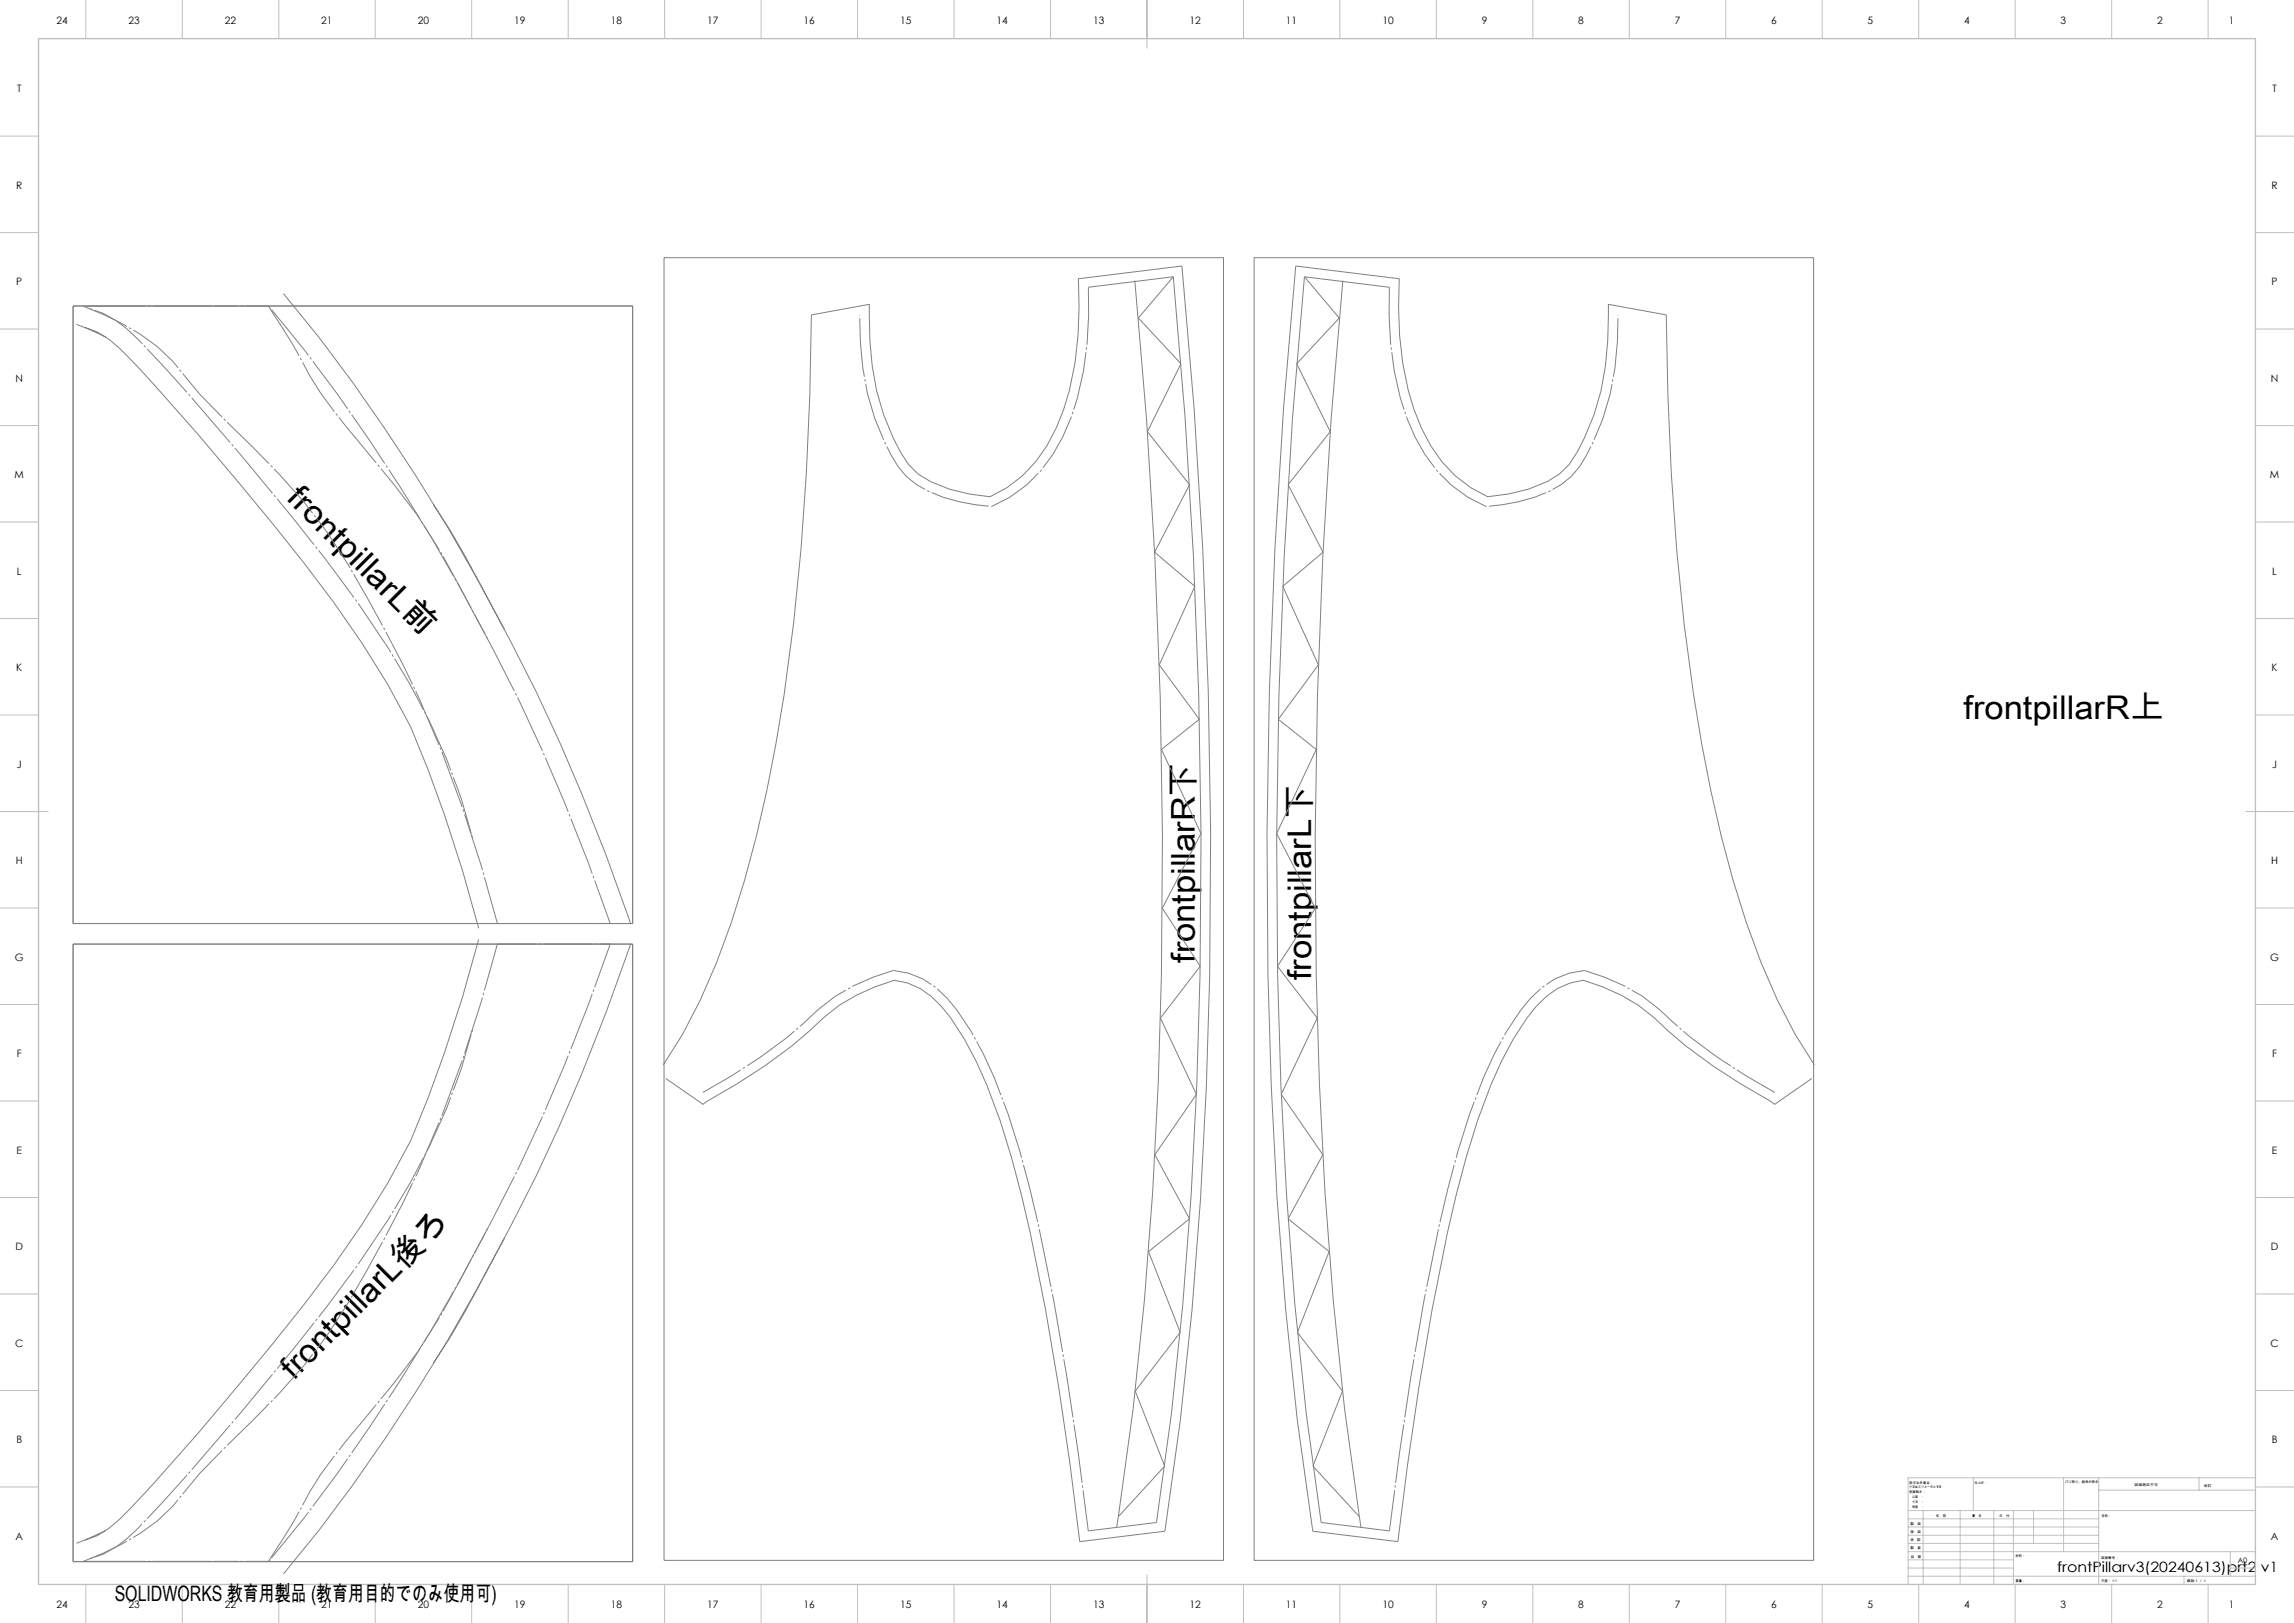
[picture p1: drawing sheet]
<svg xmlns="http://www.w3.org/2000/svg" width="1189mm" height="841mm" viewBox="0 0 1189 841" stroke-linecap="round" stroke-linejoin="round" font-family="sans-serif">
<defs><g id="words">
<g font-size="16.9">
<text x="148" y="259" transform="rotate(45 148 259)">frontpillarL前</text>
<text x="1018" y="373">frontpillarR上</text>
<text x="619" y="499" transform="rotate(-90 619 499)">frontpillarR下</text>
<text x="680" y="508" transform="rotate(-90 680 508)">frontpillarL下</text>
<text x="152" y="715" transform="rotate(-45 152 715)">frontpillarL後ろ</text>
</g>
<text font-size="11" x="59" y="830">SOLIDWORKS 教育用製品 (教育用目的でのみ使用可)</text>
<text font-size="7.4" x="1066" y="815">frontPillarv3(20240613)prt2 v1</text>
<g font-size="5.3">
<text x="29" y="12">24</text>
<text x="67" y="12">23</text>
<text x="117" y="12">22</text>
<text x="167" y="12">21</text>
<text x="217" y="12">20</text>
<text x="267" y="12">19</text>
<text x="317" y="12">18</text>
<text x="367" y="12">17</text>
<text x="417" y="12">16</text>
<text x="467" y="12">15</text>
<text x="517" y="12">14</text>
<text x="567" y="12">13</text>
<text x="617" y="12">12</text>
<text x="667" y="12">11</text>
<text x="717" y="12">10</text>
<text x="768" y="12">9</text>
<text x="818" y="12">8</text>
<text x="868" y="12">7</text>
<text x="918" y="12">6</text>
<text x="968" y="12">5</text>
<text x="1018" y="12">4</text>
<text x="1068" y="12">3</text>
<text x="1118" y="12">2</text>
<text x="1155" y="12">1</text>
<text x="9" y="48">T</text>
<text x="1178" y="48">T</text>
<text x="8" y="98">R</text>
<text x="1177" y="98">R</text>
<text x="8" y="148">P</text>
<text x="1177" y="148">P</text>
<text x="8" y="198">N</text>
<text x="1177" y="198">N</text>
<text x="8" y="248">M</text>
<text x="1177" y="248">M</text>
<text x="9" y="298">L</text>
<text x="1178" y="298">L</text>
<text x="8" y="348">K</text>
<text x="1177" y="348">K</text>
<text x="9" y="398">J</text>
<text x="1178" y="398">J</text>
<text x="8" y="448">H</text>
<text x="1177" y="448">H</text>
<text x="8" y="498">G</text>
<text x="1177" y="498">G</text>
<text x="9" y="548">F</text>
<text x="1178" y="548">F</text>
<text x="9" y="598">E</text>
<text x="1178" y="598">E</text>
<text x="8" y="648">D</text>
<text x="1177" y="648">D</text>
<text x="8" y="698">C</text>
<text x="1177" y="698">C</text>
<text x="8" y="748">B</text>
<text x="1177" y="748">B</text>
<text x="8" y="798">A</text>
<text x="1177" y="798">A</text>
<text x="29" y="833">24</text>
<text x="67" y="833">23</text>
<text x="117" y="833">22</text>
<text x="167" y="833">21</text>
<text x="217" y="833">20</text>
<text x="267" y="833">19</text>
<text x="317" y="833">18</text>
<text x="367" y="833">17</text>
<text x="417" y="833">16</text>
<text x="467" y="833">15</text>
<text x="517" y="833">14</text>
<text x="567" y="833">13</text>
<text x="617" y="833">12</text>
<text x="667" y="833">11</text>
<text x="717" y="833">10</text>
<text x="768" y="833">9</text>
<text x="818" y="833">8</text>
<text x="868" y="833">7</text>
<text x="918" y="833">6</text>
<text x="968" y="833">5</text>
<text x="1018" y="833">4</text>
<text x="1068" y="833">3</text>
<text x="1118" y="833">2</text>
<text x="1155" y="833">1</text>
</g>
<text font-size="3.9" x="1160" y="810">A0</text>
<g font-size="1.7">
<text x="990" y="769">指示なき場合：</text>
<text x="990" y="771">寸法はミリメータとする</text>
<text x="990" y="774">表面粗さ：</text>
<text x="1023" y="769">仕上げ：</text>
<text x="1070" y="769">バリ取り、鋭角の除去</text>
<text x="1106" y="770">図面測定不可</text>
<text x="1142" y="770">改訂</text>
<text x="990" y="776">公差　：</text>
<text x="990" y="779">寸法　：</text>
<text x="990" y="781">角度　：</text>
<text x="990" y="790">製　図</text>
<text x="1003" y="786">名　前</text>
<text x="1019" y="786">署　名</text>
<text x="1036" y="786">日　付</text>
<text x="1089" y="786">名称：</text>
<text x="990" y="794">検　図</text>
<text x="990" y="799">承　認</text>
<text x="990" y="803">製　産</text>
<text x="990" y="807">品　管</text>
<text x="1045" y="807">材料：</text>
<text x="1089" y="808">図面番号：</text>
<text x="1045" y="820">重量：</text>
<text x="1089" y="820">尺度： 1:1</text>
<text x="1133" y="820">葉数 1 ／ 1</text>
</g>
</g></defs>
<g fill="none" stroke="#808080" stroke-width=".52">
<path d="M344 134h290v675h-290zM650 134h290v675h-290zM38 159h290v320h-290zM147 152a972 972 0 0 1 114 174M588 145a2986 2986 0 0 1 5 529l-6 56-7 56M608 143l6 73 5 72 2 72a2594 2594 0 0 1-14 373l-8 56-35 4M608 143l-18 22 22 23-17 36 22 27-19 35 21 18-18 41 21 28-20 15 20 44-20 39 20 30-21 27 19 39-21 31 18 34-22 17 17 41-24 31 16 39-24 26M608 143l-44 6M676 143l44 6M676 143l-6 73-4 72-3 72a2586 2586 0 0 0 14 373l8 56 35 4M676 143l18 22-22 23 17 36-21 27 18 35-21 18 18 41-20 28 19 15-20 44 20 39-20 30 21 27-19 39 22 31-18 34 21 17-17 41 24 31-15 39 24 26M696 145a2986 2986 0 0 0-5 529l6 56 8 56"/>
<path d="M40 168l15 7M44 170a52 52 0 0 1 24 17 1568 1568 0 0 1 105 125l14 21 14 21 12 23a741 741 0 0 1 35 104M225 262a650 650 0 0 1 40 70 1041 1041 0 0 1 62 147M38 489h290v320h-290zM248 487a746 746 0 0 1-35 104 507 507 0 0 1-56 85 1468 1468 0 0 1-95 111l-6 5-6 4-6 2M327 489a1080 1080 0 0 1-94 204l-8 13M344 552a297 297 0 0 0 35-74 761 761 0 0 0 32-155 1511 1511 0 0 0 10-160l30-5a147 147 0 0 0 16 76 37 37 0 0 0 25 19l10 3 11 1a71 71 0 0 0 38-45 172 172 0 0 0 8-68l54-6 6 73 4 74 3 73a2589 2589 0 0 1-14 378l-8 57-44 6a1374 1374 0 0 0-36-199 241 241 0 0 0-31-72 43 43 0 0 0-30-20 95 95 0 0 0-44 27 312 312 0 0 1-55 37l-19-13M940 552a321 321 0 0 1-42-96 889 889 0 0 1-29-171l-3-40-2-40v-42l-30-5a147 147 0 0 1-17 76 38 38 0 0 1-25 19l-10 3-11 1a71 71 0 0 1-38-45 174 174 0 0 1-8-68l-53-6-7 73-4 74-3 73a2589 2589 0 0 0 14 378l8 57 45 6a1374 1374 0 0 1 35-199 239 239 0 0 1 31-72 42 42 0 0 1 30-20 95 95 0 0 1 44 27 315 315 0 0 0 55 37l19-13M261 642a982 982 0 0 1-114 174M55 793l-15 7M580 786l-1 5M705 786v5"/>
</g>
<path d="M139 159l13 19a206 206 0 0 0 27 43l25 30 12 16M139 809l13-20a206 206 0 0 1 27-42l25-30 12-16" fill="none" stroke="#808080" stroke-width=".52" stroke-dasharray="30.5 1.3 1.3 1.3" stroke-dashoffset=".3" stroke-linecap="butt"/>
<path d="M217 267l12 19 27 51M217 700l12-19 27-50" fill="none" stroke="#808080" stroke-width=".52" stroke-dasharray="30.5 1.3 1.3 1.3" stroke-dashoffset="9.6" stroke-linecap="butt"/>
<path d="M256 337a987 987 0 0 1 60 142M256 631a987 987 0 0 0 60-142" fill="none" stroke="#808080" stroke-width=".52" stroke-dasharray="30.5 1.3 1.3 1.3" stroke-dashoffset="6.8" stroke-linecap="butt"/>
<path d="M258 479a648 648 0 0 0-88-203 406 406 0 0 0-53-58l-14-14-7-8a109 109 0 0 0-53-37M258 489a648 648 0 0 1-88 203 406 406 0 0 1-53 58l-14 14-7 8a109 109 0 0 1-53 37" fill="none" stroke="#808080" stroke-width=".52" stroke-dasharray="30.5 1.3 1.3 1.3" stroke-dashoffset="5.5" stroke-linecap="butt"/>
<path d="M139 159a959 959 0 0 1 114 172M139 809a959 959 0 0 0 114-172" fill="none" stroke="#808080" stroke-width=".52" stroke-dasharray="30.5 1.3 1.3 1.3" stroke-dashoffset="-2.3" stroke-linecap="butt"/>
<path d="M245 434a359 359 0 0 0-59-122 1552 1552 0 0 0-115-137 53 53 0 0 0-25-15M245 533a359 359 0 0 1-59 122 1552 1552 0 0 1-115 137 53 53 0 0 1-25 16" fill="none" stroke="#808080" stroke-width=".52" stroke-dasharray="30.5 1.3 1.3 1.3" stroke-dashoffset="-2.7" stroke-linecap="butt"/>
<path d="M514 262a75 75 0 0 0 41-45 169 169 0 0 0 9-68M770 262a75 75 0 0 1-41-45 169 169 0 0 1-9-68" fill="none" stroke="#808080" stroke-width=".52" stroke-dasharray="30.5 1.3 1.3 1.3" stroke-dashoffset=".6" stroke-linecap="butt"/>
<path d="M446 163a137 137 0 0 0 19 79 44 44 0 0 0 24 16l8 2 17 2M839 163a137 137 0 0 1-20 79 44 44 0 0 1-24 16l-8 2-17 2" fill="none" stroke="#808080" stroke-width=".52" stroke-dasharray="30.5 1.3 1.3 1.3" stroke-dashoffset="-1.5" stroke-linecap="butt"/>
<path d="M564 793a1340 1340 0 0 0-36-197 236 236 0 0 0-32-73 46 46 0 0 0-33-20M720 793a1340 1340 0 0 1 36-197 236 236 0 0 1 32-73 46 46 0 0 1 33-20" fill="none" stroke="#808080" stroke-width=".52" stroke-dasharray="30.5 1.3 1.3 1.3" stroke-dashoffset="9.2" stroke-linecap="butt"/>
<path d="M463 503a100 100 0 0 0-47 28 274 274 0 0 1-52 35M821 503a100 100 0 0 1 47 28 274 274 0 0 0 52 35" fill="none" stroke="#808080" stroke-width=".52" stroke-dasharray="30.5 1.3 1.3 1.3" stroke-dashoffset="7.6" stroke-linecap="butt"/>
<path d="M43 159h69M43 809h69" fill="none" stroke="#808080" stroke-width=".52" stroke-dasharray="30.5 1.3 1.3 1.3" stroke-dashoffset="-1.8" stroke-linecap="butt"/>
<path d="M112 159h27M112 809h27" fill="none" stroke="#808080" stroke-width=".52" stroke-dasharray="30.5 1.3 1.3 1.3" stroke-dashoffset="18.5" stroke-linecap="butt"/>
<path d="M216 267h1M216 701l1-1" fill="none" stroke="#808080" stroke-width=".52" stroke-dasharray="30.5 1.3 1.3 1.3" stroke-linecap="butt"/>
<path d="M316 479h-14M316 489h-14" fill="none" stroke="#808080" stroke-width=".52" stroke-dasharray="30.5 1.3 1.3 1.3" stroke-dashoffset="25.2" stroke-linecap="butt"/>
<path d="M302 479h-44M302 489h-44" fill="none" stroke="#808080" stroke-width=".52" stroke-dasharray="30.5 1.3 1.3 1.3" stroke-dashoffset="10.4" stroke-linecap="butt"/>
<g fill="none" stroke="#c0c0c0" stroke-width=".52">
<path d="M44 0v20M94 0v20M144 0v20M194 0v20M244 0v20M294 0v20M344 0v20M394 0v20M444 0v20M494 0v20M544 0v20M594 0v25"/>
<path d="M644 0v20M694 0v20M744 0v20M794 0v20M844 0v20M894 0v20M944 0v20M994 0v20M1044 0v20M1094 0v20M1144 0v20M0 71h20"/>
<path d="M1169 71h20M0 121h20M1169 121h20M0 171h20M1169 171h20M0 221h20M1169 221h20M0 271h20M1169 271h20M0 321h20M1169 321h20M0 371h20"/>
<path d="M1169 371h20M0 421h25M1164 421h25M0 471h20M1169 471h20M0 521h20M1169 521h20M0 571h20M1169 571h20M0 621h20M1169 621h20M0 671h20"/>
<path d="M1169 671h20M0 721h20M1169 721h20M0 771h20M1023 766v17M1070 766v38M1088 766v55M1088 772h81M1140 766v6M1169 766h-180v55M1169 771h20M989 783h180"/>
<path d="M989 800h99M989 796h99M989 791h99M989 787h99M997 783v38M1016 783v38M1033 783v38M1044 783v38M1054 783v17M594 816v25M989 817h180M989 813h55"/>
<path d="M989 808h55M989 804h180M1132 817v4M1156 813h13M1156 804v13M44 821v20M94 821v20M144 821v20M194 821v20M244 821v20M294 821v20M344 821v20"/>
<path d="M394 821v20M444 821v20M494 821v20M544 821v20M644 821v20M694 821v20M744 821v20M794 821v20M844 821v20M894 821v20M944 821v20M994 821v20"/>
<path d="M1044 821v20M1094 821v20M1144 821v20"/>
</g>
<path d="M20 20h1149v801h-1149z" fill="none" stroke="#c0c0c0" stroke-width=".7"/>
<use href="#words"/>
</svg>
